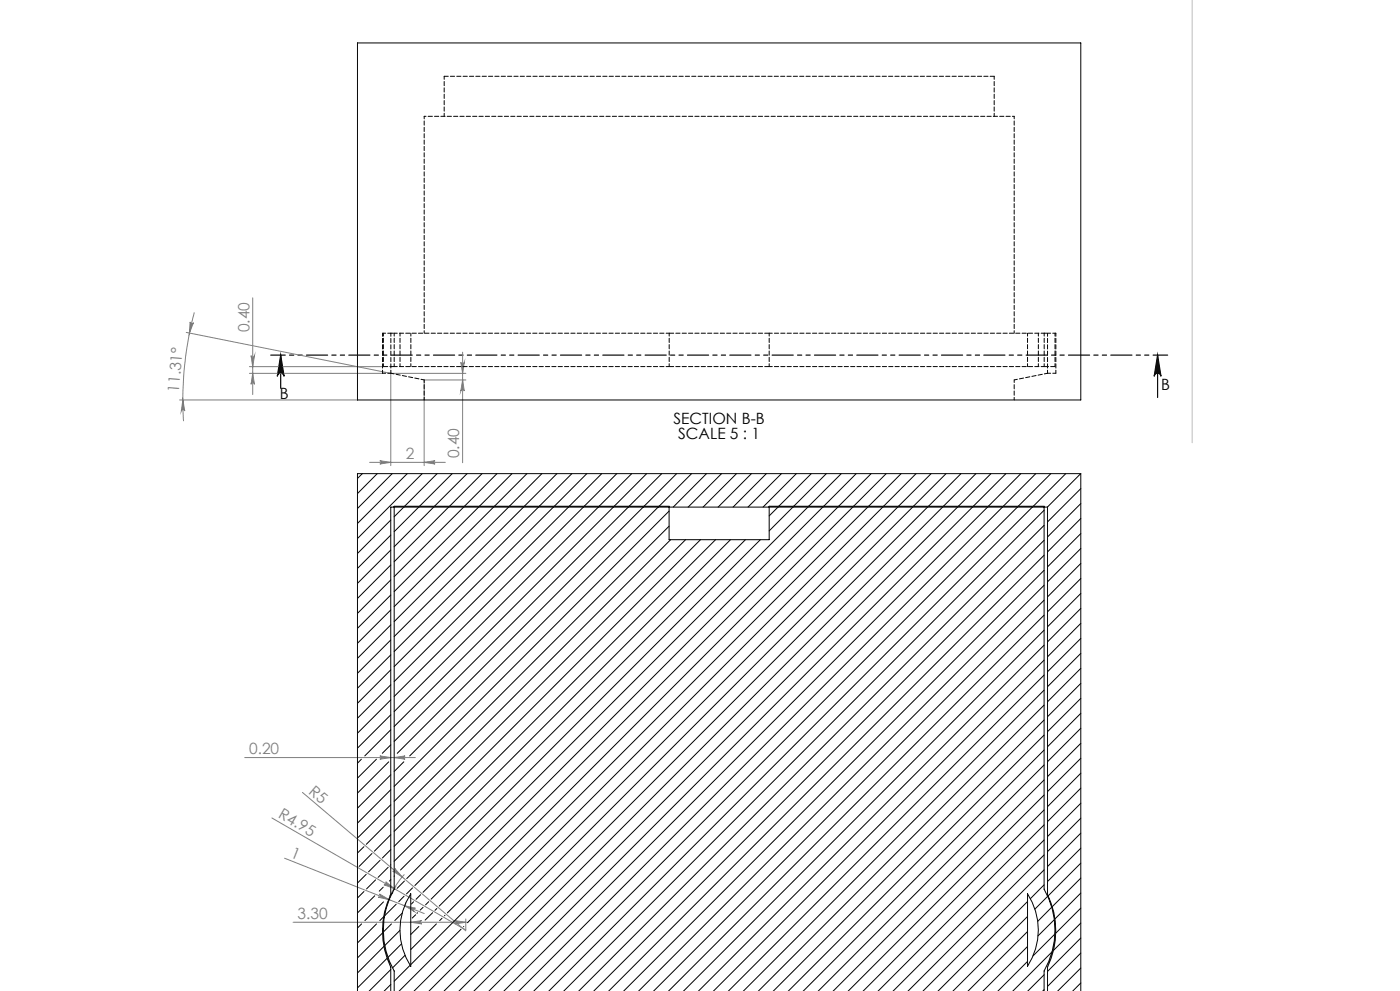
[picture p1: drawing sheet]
<svg xmlns="http://www.w3.org/2000/svg" width="420mm" height="297mm" viewBox="0 0 420 297" stroke-linecap="round" stroke-linejoin="round" font-family="sans-serif">
<defs><g id="words">
<g font-size="4.7" fill="#808080">
<text x="74.8" y="99.6" transform="rotate(-90 74.8 99.6)">0.40</text>
<text x="53.7" y="117.7" transform="rotate(-85 53.7 117.7)">11.31°</text>
<text x="121.7" y="137.5">2</text>
<text x="137.8" y="137.4" transform="rotate(-90 137.8 137.4)">0.40</text>
<text x="74.7" y="226">0.20</text>
<text x="92.4" y="237.5" transform="rotate(40 92.4 237.5)">R5</text>
<text x="83.2" y="244.9" transform="rotate(30 83.2 244.9)">R4.95</text>
<text x="87" y="256.7" transform="rotate(22 87 256.7)">1</text>
<text x="89.2" y="275.4">3.30</text>
</g>
<g font-size="4.7">
<text x="84" y="119.5">B</text>
<text x="348.4" y="117">B</text>
<text x="202.1" y="127.1">SECTION B-B</text>
<text x="203.5" y="131.6">SCALE 5 : 1</text>
</g>
</g></defs>
<path d="M84.2 106.4l1 6.4a1.02 1.02 0 0 0-1-1 1.02 1.02 0 0 0-1 1zM84.2 106.4v10M347.3 106.4l1 6.4a1.02 1.02 0 0 0-1-1 1.02 1.02 0 0 0-1 1zM347.3 106.4v12.7" fill="none" stroke="#000" stroke-width=".35"/>
<g fill="none" stroke="#808080" stroke-width=".3">
<path d="M55.9 99.6l61.3 12.3M57 96.5a.51 .51 0 0 0 .4 .5 .51 .51 0 0 0 .6-.3l-1.2 3.1zM58.3 93.6a101.5 101.5 0 0 0-3.2 32.6M75.8 89.2v29M53.9 119.9h53.3M54.9 119.9l.5 3.3a.51 .51 0 0 0-.5-.5 .51 .51 0 0 0-.5 .5zM74.8 109.9h40.2M74.8 111.9h40M75.3 106.6a.51 .51 0 0 0 .5 .5 .51 .51 0 0 0 .5-.5l-.5 3.3zM75.8 111.9l.5 3.3a.51 .51 0 0 0-.5-.5 .51 .51 0 0 0-.5 .5zM117.2 111.9v27.7M117.2 111.9h22.6"/>
<path d="M138.3 108.6a.51 .51 0 0 0 .5 .4 .51 .51 0 0 0 .5-.4l-.5 3.3zM138.8 113.9l.5 3.3a.51 .51 0 0 0-.5-.5 .51 .51 0 0 0-.5 .5zM138.8 105.5v33.2M139.8 113.9h-12.6v25.7M110.9 138.6h22.7M113.9 138.1l3.3 .5-3.3 .5a.49 .49 0 0 0 .5-.5 .49 .49 0 0 0-.5-.5zM127.2 138.6l3.3-.5a.49 .49 0 0 0-.4 .5 .49 .49 0 0 0 .4 .5zM73.4 227h51.2M90.7 237.5l49 41.5M113.9 226.6l3.3 .4-3.3 .5a.49 .49 0 0 0 .5-.5 .49 .49 0 0 0-.5-.4zM118.3 227l3.2-.4a.49 .49 0 0 0-.4 .4 .49 .49 0 0 0 .4 .5zM81.6 245.1l58.1 33.6v-3.3"/>
<path d="M85.4 257.2l41.9 16.6M87.9 276.4h51.8M113.8 267.9l2.9 1.7-3.2-.7a.52 .52 0 0 0 .6-.3 .52 .52 0 0 0-.3-.7zM115.7 264.3l2.6 2-3.1-1.2a.52 .52 0 0 0 .7-.2 .52 .52 0 0 0-.2-.6zM117.1 268.7l-.4 .9M118.5 260.3l2.1 2.5-2.8-1.7a.49 .49 0 0 0 .7-.1 .49 .49 0 0 0 0-.7zM118.8 265.5l-.5 1M121.3 262.1l-2.2 2.8-1.9 3.2M121.4 271.5l3.2 .7a.52 .52 0 0 0-.6 .3 .52 .52 0 0 0 .2 .7zM121.7 270.5l-.3 1M123.2 276.4l3.3-.5a.49 .49 0 0 0-.4 .5 .49 .49 0 0 0 .4 .5zM136.5 275.9l3.2 .5-3.2 .5a.49 .49 0 0 0 .4-.5 .49 .49 0 0 0-.4-.5z"/>
</g>
<path d="M350.3 106.4h-269.1" fill="none" stroke="#000" stroke-width=".35" stroke-dasharray="6.3 1.3 1.3 1.3 1.3 1.3" stroke-dashoffset="2"/>
<path d="M357.6 0v132.7" fill="none" stroke="#c0c0c0" stroke-width=".3"/>
<path d="M347.3 106.4l1 6.4a1.02 1.02 0 0 0-1-1 1.02 1.02 0 0 0-1 1zM84.2 106.4l1 6.4a1.02 1.02 0 0 0-1-1 1.02 1.02 0 0 0-1 1z" fill="#000"/>
<g fill="#808080">
<path d="M118.5 260.3l2.1 2.5-2.8-1.7a.49 .49 0 0 0 .7-.1 .49 .49 0 0 0 0-.7z"/>
<path d="M115.7 264.3l2.6 2-3.1-1.2a.52 .52 0 0 0 .7-.2 .52 .52 0 0 0-.2-.6z"/>
<path d="M121.4 271.5l3.2 .7a.52 .52 0 0 0-.6 .3 .52 .52 0 0 0 .2 .7zM113.8 267.9l2.9 1.7-3.2-.7a.52 .52 0 0 0 .6-.3 .52 .52 0 0 0-.3-.7z"/>
<path d="M118.3 227l3.2-.4a.49 .49 0 0 0-.4 .4 .49 .49 0 0 0 .4 .5zM113.9 226.6l3.3 .4-3.3 .5a.49 .49 0 0 0 .5-.5 .49 .49 0 0 0-.5-.4z"/>
<path d="M113.9 138.1l3.3 .5-3.3 .5a.49 .49 0 0 0 .5-.5 .49 .49 0 0 0-.5-.5zM127.2 138.6l3.3-.5a.49 .49 0 0 0-.4 .5 .49 .49 0 0 0 .4 .5zM123.2 276.4l3.3-.5a.49 .49 0 0 0-.4 .5 .49 .49 0 0 0 .4 .5zM136.5 275.9l3.2 .5-3.2 .5a.49 .49 0 0 0 .4-.5 .49 .49 0 0 0-.4-.5z"/>
<path d="M57 96.5a.51 .51 0 0 0 .4 .5 .51 .51 0 0 0 .6-.3l-1.2 3.1zM54.9 119.9l.5 3.3a.51 .51 0 0 0-.5-.5 .51 .51 0 0 0-.5 .5z"/>
<path d="M75.3 106.6a.51 .51 0 0 0 .5 .5 .51 .51 0 0 0 .5-.5l-.5 3.3zM75.8 111.9l.5 3.3a.51 .51 0 0 0-.5-.5 .51 .51 0 0 0-.5 .5zM138.3 108.6a.51 .51 0 0 0 .5 .4 .51 .51 0 0 0 .5-.4l-.5 3.3zM138.8 113.9l.5 3.3a.51 .51 0 0 0-.5-.5 .51 .51 0 0 0-.5 .5z"/>
</g>
<g fill="none" stroke="#000" stroke-width=".3">
<path d="M107.2 12.9h217v107h-217zM108.7 142l-1.5 1.4M113.2 142l-6 5.9M117.2 155.9l-10 10M117.7 142l-10.5 10.4M122.2 142l-15 14.9M126.6 142l-19.4 19.4M130.4 151.7l-12.1 12.2M131.1 142l-12.8 12.9M135.6 142l-17.3 17.3M140.1 142l-10 10M143.8 151.7l-25.5 25.6"/>
<path d="M144.6 142l-26.3 26.3M149.1 142l-30.8 30.8M153.6 142l-10 10M158.1 142l-39.8 39.8M162.6 142l-44.3 44.3M167.1 142l-48.8 48.8M171.6 142l-53.3 53.3M176 142l-57.7 57.8M180.5 142l-62.2 62.3M185 142l-66.7 66.7M189.5 142l-71.2 71.3M194 142l-75.7 75.7"/>
<path d="M198.5 142l-80.2 80.2M200.7 153.2l-82.4 82.5M200.7 157.7l-82.4 82.5M203 142l-83.8 83.8M207.5 142l-84.6 84.6M211.9 142l-9.9 10M216.5 142l-10.1 10M220.9 142l-10 10M225.4 142l-10 10M229.9 142l-10 10M234.4 142l-10 10M238.9 142l-10 10"/>
<path d="M243.4 142l-12.6 12.6M247.9 142l-17.1 17.1M252.4 142l-125.5 125.4M256.9 142l-127.6 127.5M260.6 151.7l-142.3 142.4M261.3 142l-129.5 129.6M265.1 151.7l-124.9 124.8M265.9 142l-131.7 131.6M270.3 142l-10 10M274.8 142l-10 10M278.5 151.7l-145.3 145.4M279.3 142l-155.1 155.1"/>
<path d="M283.8 142l-155.1 155.1M288.3 142l-10 10M292 151.7l-145.3 145.4M292.8 142l-155.1 155.1M297.3 142l-155.1 155.1M301.8 142l-10.1 10M305.5 151.7l-145.4 145.4M306.2 142l-155 155.1M310.7 142l-155.1 155.1M313.2 152.9l-144.1 144.2M313.2 157.4l-139.6 139.7M314.3 152v116.1a25.3 25.3 0 0 1 0 21.8v7.2"/>
<path d="M314.3 152h-197.1v116.1a25.3 25.3 0 0 0 0 21.8v7.2M315.2 142l-10 10M319.7 142l-155.1 155.1M324.2 142l-10 10M324.2 142v155.1M324.2 142h-217v155.1M324.2 146.4l-9.9 10M324.2 150.9l-9.9 10M324.2 155.4l-9.9 10M324.2 159.9l-9.9 10M117.2 160.4l-10 10M117.2 164.8l-10 10"/>
<path d="M117.2 169.3l-10 10M117.2 173.8l-10 10M117.2 178.3l-10 10M201.2 161.7l-82.9 83M205.7 161.7l-87.4 87.5M210.1 161.7l-91.8 91.9M214.7 161.7l-96.4 96.4M219.1 161.7l-98.9 99M223.6 161.7l-101.6 101.6M228.1 161.7l-103.6 103.7M313.2 161.9l-135.1 135.2M313.2 166.4l-130.6 130.7"/>
<path d="M313.2 170.9l-126.1 126.2M313.2 175.4l-121.6 121.7M313.2 179.9l-117.1 117.2M324.2 164.4l-9.9 10M324.2 168.9l-9.9 10M324.2 173.4l-9.9 10M324.2 177.9l-9.9 10M117.2 182.8l-10 10M117.2 187.3l-10 10M117.2 191.8l-10 10M117.2 196.3l-10 10M313.2 188.9l-108.2 108.2"/>
<path d="M313.2 184.4l-112.7 112.7M313.2 193.4l-103.7 103.7M313.2 197.8l-99.2 99.3M324.2 182.3l-9.9 10.1M324.2 186.8l-9.9 10M324.2 191.3l-9.9 10M324.2 195.8l-9.9 10M117.2 200.8l-10 10M117.2 205.2l-10 10.1M117.2 209.8l-10 9.9M117.2 214.2l-10 10M117.2 218.7l-7.8 7.9"/>
<path d="M313.2 202.3l-94.7 94.8M313.2 206.8l-90.2 90.3M313.2 215.8l-81.2 81.3M313.2 211.3l-85.7 85.8M324.2 200.3l-9.9 10M324.2 204.8l-9.9 10M324.2 209.3l-9.9 10M324.2 213.8l-9.9 10M324.2 218.3l-9.9 10M108.4 227.5l-1.2 1.2M112.9 227.5l-5.7 5.7M116.6 228.3l-9.4 9.4"/>
<path d="M117.2 223.2l-2.5 2.6M117.2 232.2l-10 10M117.2 236.7l-10 10M121.1 228.3l-2.8 2.9M313.2 220.3l-76.7 76.8M313.2 229.3l-67.8 67.8M313.2 233.7l-63.3 63.4M313.2 238.3l-58.8 58.8M313.2 224.8l-72.2 72.3M324.2 222.8l-9.9 10M324.2 227.3l-9.9 9.9M324.2 231.7l-9.9 10.1"/>
<path d="M324.2 236.2l-9.9 10M109.2 253.7l-2 2M111.6 255.8l-3.9 3.9M114 257.8l-3.4 3.5M116.5 259.9l-3.1 3.1M117.2 241.2l-9.7 9.8M117.2 245.7l-7.3 7.3M117.2 250.2l-4.9 4.9M117.2 254.6l-2.5 2.5M117.2 259.1v.1M313.2 242.7l-54.3 54.4M313.2 247.2l-49.8 49.9"/>
<path d="M313.2 251.7l-45.3 45.4M313.2 256.2l-40.8 40.9M324.2 240.7l-9.9 10M324.2 245.2l-9.9 10M324.2 249.7l-9.9 10M324.2 254.2l-9.9 10M324.2 258.7l-9.8 9.8M108.5 276.9l-1.3 1.2M109.2 267.2l-2 1.9M109.9 262l-2.7 2.7M112.4 268.5l-5.2 5.1M112.7 263.7l-2.7 2.7"/>
<path d="M113 276.9l-5.8 5.7M114.8 279.6l-7.6 7.5M115 265.9l-1.2 1.2M115 270.3l-5.5 5.6M115.1 274.7l-1.2 1.2M117.2 268.2l-.2 .2M117.2 263.6l-.4 .5M117.4 276.9l-2.4 2.4M117.8 267.5l-.3 .4M118.4 262.5l-.1 .1M118.9 271l-3.5 3.5M120 278.8l-4.6 4.6"/>
<path d="M120.7 273.7l-2.3 2.2M121.2 268.6l-1.6 1.6M121.3 264.1l-2.2 2.1M123.2 267.9v21.7a19.8 19.8 0 0 1 0-21.7zM123.8 266.1l-1.8 1.8M124.1 270.3l-.7 .6M124.7 274.1l-1 1M125.3 273.5l-.2 .2M125.7 277.7l-2.5 2.4M126.2 268.1l-1.4 1.4M126.9 271.9l-.9 .9M128.6 270.2l-.9 1"/>
<path d="M129.8 273.5l-2.3 2.3M130.9 276.9l-7.7 7.7M131.1 272.3l-.6 .5M132.6 275.2l-.7 .7M133.5 274.3l-.1 .2M138.3 278.5l-18.6 18.6M139.1 277.7h.1M308.3 267.9a19.8 19.8 0 0 1 0 21.7zM308.3 270.2l-26.9 26.9M308.3 274.7l-22.4 22.4M308.3 279.2l-17.9 17.9M313.2 260.7l-36.3 36.4"/>
<path d="M313.2 265.2l-4.1 4.1M314.3 268.6l-3.8 3.8M315.5 271.9l-4.2 4.2M316.3 275.6l-4.9 4.9M316.5 279.9l-6.6 6.6M324.2 263.2l-8.5 8.5M324.2 267.6l-7.7 7.8M324.2 272.2l-7.5 7.5M324.2 276.6l-8.1 8.2M115.2 283.6l-8 8M116.1 287.2l-8.9 8.9M117.2 290.6l-6.5 6.5"/>
<path d="M117.2 295.1l-2 2M118.3 297.1v-6.1a24.8 24.8 0 0 1 0-24.5v-114.8h82.4v10h30.1v-10h82.4v114.8a24.8 24.8 0 0 1 0 24.5v6.1M120.4 282.9l-4 4M121.5 286.3l-3.7 3.8M308.3 288.1l-8.9 9M308.3 283.7l-13.4 13.4M313.2 296.6l-.4 .5M313.2 292.1l-4.9 5M315.6 285.3l-11.8 11.8M324.2 281.1l-9.9 10M324.2 285.6l-9.9 10M324.2 290.1l-6.9 7"/>
<path d="M324.2 294.6l-2.4 2.5"/>
</g>
<g fill="none" stroke="#000" stroke-width=".3" stroke-dasharray="1.3 .6" stroke-dashoffset=".3">
<path d="M133.3 22.9v12M298.3 22.9v12M114.8 99.9v12M117.3 99.9h-2.5M118.3 99.9h82.5M230.8 99.9h82.5M316.8 99.9h-2.5M117.3 111.9v-12M117.3 111.9h-2.5M127.3 113.9l-10-2M200.8 109.9h-82.5M313.3 109.9h-82.5"/>
<path d="M314.3 111.9v-12M314.3 111.9l-10 2M316.8 111.9h-2.5M316.8 111.9v-12"/>
</g>
<path d="M115 99.9v10M118.3 99.9v10M120 99.9v10M200.8 99.9v10M230.8 99.9v10M313.3 99.9v10M123.3 109.9v-10M308.3 109.9v-10M311.5 109.9v-10M316.5 109.9v-10" fill="none" stroke="#000" stroke-width=".3" stroke-dasharray="1.3 .6" stroke-dashoffset=".4"/>
<path d="M200.8 99.9h30M200.8 109.9h30" fill="none" stroke="#000" stroke-width=".3" stroke-dasharray="1.3 .6" stroke-dashoffset="-.1"/>
<path d="M118.3 109.9h-3.3M316.5 109.9h-3.2" fill="none" stroke="#000" stroke-width=".3" stroke-dasharray="1.3 .6"/>
<path d="M117.3 99.9h1M127.3 99.9v-65M304.3 99.9v-65M313.3 99.9h1M127.3 113.9v6M304.3 119.9v-6" fill="none" stroke="#000" stroke-width=".3" stroke-dasharray="1.3 .6" stroke-dashoffset=".5"/>
<path d="M127.3 34.9h177" fill="none" stroke="#000" stroke-width=".3" stroke-dasharray="1.3 .6" stroke-dashoffset=".7"/>
<path d="M133.3 22.9h165" fill="none" stroke="#000" stroke-width=".3" stroke-dasharray="1.3 .6" stroke-dashoffset=".1"/>
<use href="#words"/>
</svg>
